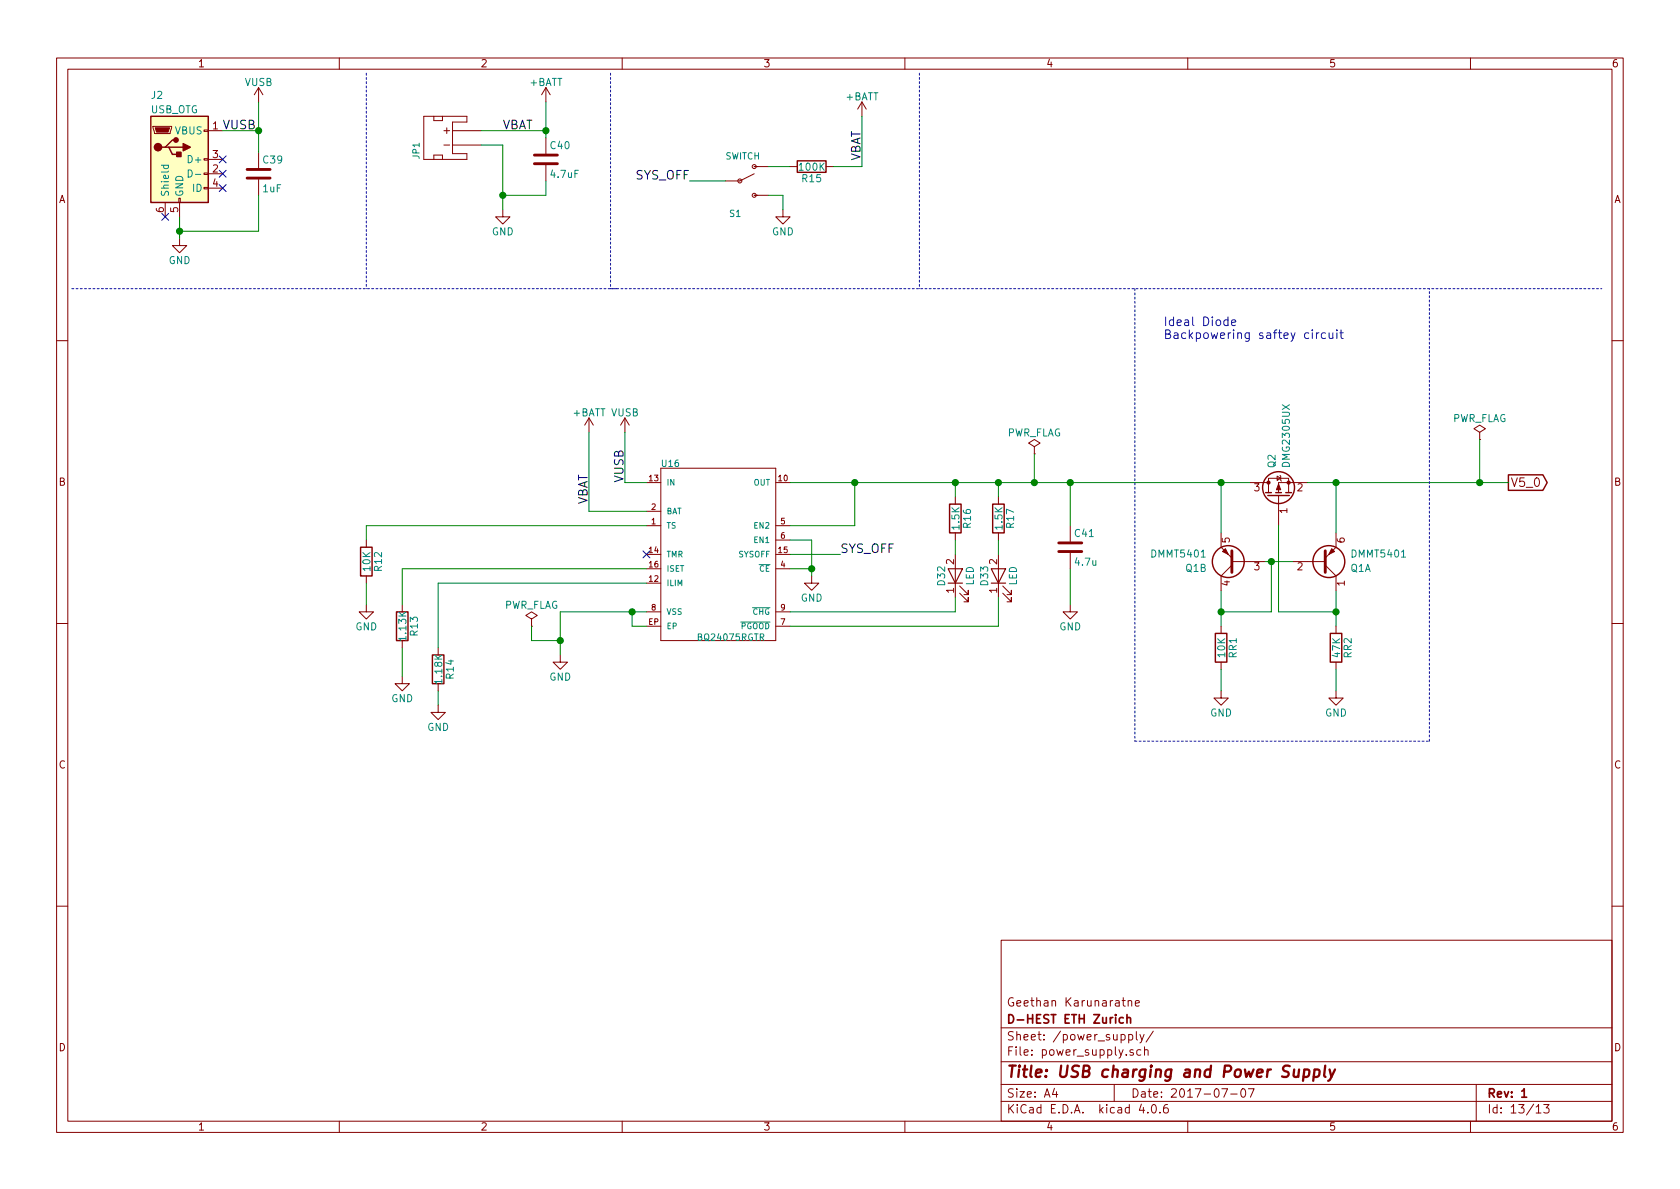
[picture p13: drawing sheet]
EESchema Schematic File Version 2
LIBS:camprj_kicad-rescue
LIBS:power
LIBS:device
LIBS:transistors
LIBS:conn
LIBS:linear
LIBS:regul
LIBS:74xx
LIBS:cmos4000
LIBS:adc-dac
LIBS:memory
LIBS:xilinx
LIBS:microcontrollers
LIBS:dsp
LIBS:microchip
LIBS:analog_switches
LIBS:motorola
LIBS:texas
LIBS:intel
LIBS:audio
LIBS:interface
LIBS:opto
LIBS:105028-1001
LIBS:mynew_lib
LIBS:leptonBreakoutV4
LIBS:_sensors
LIBS:MAX1599
LIBS:TI_battery
LIBS:switches
LIBS:camprj_kicad-cache
EELAYER 25 0
EELAYER END
$Descr A4 11693 8268
encoding utf-8
Sheet 13 13
Title "USB charging and Power Supply"
Date "2017-07-07"
Rev "1"
Comp "D-HEST ETH Zurich"
Comment1 "Geethan Karunaratne"
Comment2 ""
Comment3 ""
Comment4 ""
$EndDescr
$Comp
L SPARKFUN-POWERIC_BQ24075 U16
U 1 1
P 5000 3850
F 0 "U16" H 4600 4460 45  0000 L BNN
F 1 "BQ24075RGTR" H 4850 3250 45  0000 L BNN
F 2 "Myfootprints:QFN-16-1EP_3x3mm_Pitch0.5mm" H 5030 4000 20  0001 C CNN
F 3 "http://www.ti.com/lit/ds/symlink/bq24075.pdf" H 5000 3850 60  0001 C CNN
F 4 "http://eu.mouser.com/ProductDetail/Texas-Instruments/BQ24075RGTR/?qs=sGAEpiMZZMs7zYnFw9eWkqY9KdX9yrFF" H 5000 3850 60  0001 C CNN "Buying Link"
	1    5000 3850
	1    0    0    -1  
$EndComp
$Comp
L USB_OTG J2
U 1 1
P 1250 1100
F 0 "J2" H 1050 1550 50  0000 L CNN
F 1 "USB_OTG" H 1050 1450 50  0000 L CNN
F 2 "Connectors:USB_Micro-B" H 1400 1050 50  0001 C CNN
F 3 "http://www.mouser.com/ds/2/445/629105150521-469306.pdf" H 1400 1050 50  0001 C CNN
F 4 "http://www.mouser.ch/ProductDetail/Wurth-Electronics/629105150521/?qs=a9WhcLg8qCzXiH7kZP8GRQ%3d%3d" H 1250 1100 60  0001 C CNN "Buy Link"
	1    1250 1100
	1    0    0    -1  
$EndComp
$Comp
L SPARKFUN-CONNECTORS_JST_2MM_MALE-RESCUE-camprj_kicad JP1
U 1 1
P 3150 1000
AR Path="/595F4BA7" Ref="JP1"  Part="1" 
AR Path="/595F39B0/595F4BA7" Ref="JP1"  Part="1" 
F 0 "JP1" H 3050 1230 45  0000 L BNN
F 1 "JST_2MM_MALE" H 3150 1000 45  0001 L BNN
F 2 "Connectors_JST:JST_PH_B2B-PH-K_02x2.00mm_Straight" H 3180 1150 20  0001 C CNN
F 3 "http://www.mouser.com/ds/2/564/eCPT-334507.pdf" H 3150 1000 60  0001 C CNN
F 4 "http://www.mouser.ch/ProductDetail/JST-Automotive/BM02B-CPTK-1A-TB/?qs=sGAEpiMZZMs7eK6h2EBtKpZPrn2bvQ1TQstUUrXc%2ftY%3d" H 3150 1000 60  0001 C CNN "Buy Link"
F 5 "https://www.sparkfun.com/products/13813" H 3150 1000 60  0001 C CNN "Battery"
	1    3150 1000
	0    -1   -1   0   
$EndComp
$Comp
L SPARKFUN-ELECTROMECHANICAL_SWITCH-SPDTKIT S1
U 1 1
P 5150 1250
F 0 "S1" H 5075 1000 45  0000 L BNN
F 1 "SWITCH" H 5050 1400 45  0000 L BNN
F 2 "Switches:DPST_TE_SSJ12R04" H 5180 1400 20  0001 C CNN
F 3 "http://www.te.com/commerce/DocumentDelivery/DDEController?Action=srchrtrv&DocNm=1825282&DocType=Customer+Drawing&DocLang=English" H 5150 1250 60  0001 C CNN
F 4 "https://www.digikey.com/product-detail/en/te-connectivity-alcoswitch-switches/1825282-1/450-1635-ND/1308844" H 5150 1250 60  0001 C CNN "Buy Link"
	1    5150 1250
	1    0    0    -1  
$EndComp
$Comp
L C C39
U 1 1
P 1800 1200
F 0 "C39" H 1825 1300 50  0000 L CNN
F 1 "1uF" H 1825 1100 50  0000 L CNN
F 2 "Capacitors_SMD:C_0603_HandSoldering" H 1838 1050 50  0001 C CNN
F 3 "" H 1800 1200 50  0001 C CNN
	1    1800 1200
	1    0    0    -1  
$EndComp
$Comp
L C C40
U 1 1
P 3800 1100
F 0 "C40" H 3825 1200 50  0000 L CNN
F 1 "4.7uF" H 3825 1000 50  0000 L CNN
F 2 "Capacitors_SMD:C_0603_HandSoldering" H 3838 950 50  0001 C CNN
F 3 "" H 3800 1100 50  0001 C CNN
	1    3800 1100
	1    0    0    -1  
$EndComp
$Comp
L R R13
U 1 1
P 2800 4350
F 0 "R13" V 2880 4350 50  0000 C CNN
F 1 "1.13K" V 2800 4350 50  0000 C CNN
F 2 "Resistors_SMD:R_0603_HandSoldering" V 2730 4350 50  0001 C CNN
F 3 "" H 2800 4350 50  0001 C CNN
	1    2800 4350
	1    0    0    -1  
$EndComp
$Comp
L R R12
U 1 1
P 2550 3900
F 0 "R12" V 2630 3900 50  0000 C CNN
F 1 "10K" V 2550 3900 50  0000 C CNN
F 2 "Resistors_SMD:R_0603_HandSoldering" V 2480 3900 50  0001 C CNN
F 3 "" H 2550 3900 50  0001 C CNN
	1    2550 3900
	1    0    0    -1  
$EndComp
$Comp
L R R14
U 1 1
P 3050 4650
F 0 "R14" V 3130 4650 50  0000 C CNN
F 1 "1.18K" V 3050 4650 50  0000 C CNN
F 2 "Resistors_SMD:R_0603_HandSoldering" V 2980 4650 50  0001 C CNN
F 3 "" H 3050 4650 50  0001 C CNN
	1    3050 4650
	1    0    0    -1  
$EndComp
$Comp
L R R15
U 1 1
P 5650 1150
F 0 "R15" V 5730 1150 50  0000 C CNN
F 1 "100K" V 5650 1150 50  0000 C CNN
F 2 "Resistors_SMD:R_0603_HandSoldering" V 5580 1150 50  0001 C CNN
F 3 "" H 5650 1150 50  0001 C CNN
	1    5650 1150
	0    1    1    0   
$EndComp
$Comp
L R R17
U 1 1
P 6950 3600
F 0 "R17" V 7030 3600 50  0000 C CNN
F 1 "1.5K" V 6950 3600 50  0000 C CNN
F 2 "Resistors_SMD:R_0603_HandSoldering" V 6880 3600 50  0001 C CNN
F 3 "" H 6950 3600 50  0001 C CNN
	1    6950 3600
	1    0    0    -1  
$EndComp
$Comp
L R R16
U 1 1
P 6650 3600
F 0 "R16" V 6730 3600 50  0000 C CNN
F 1 "1.5K" V 6650 3600 50  0000 C CNN
F 2 "Resistors_SMD:R_0603_HandSoldering" V 6580 3600 50  0001 C CNN
F 3 "" H 6650 3600 50  0001 C CNN
	1    6650 3600
	1    0    0    -1  
$EndComp
$Comp
L GND #PWR065
U 1 1
P 1250 1650
F 0 "#PWR065" H 1250 1400 50  0001 C CNN
F 1 "GND" H 1250 1500 50  0000 C CNN
F 2 "" H 1250 1650 50  0001 C CNN
F 3 "" H 1250 1650 50  0001 C CNN
	1    1250 1650
	1    0    0    -1  
$EndComp
$Comp
L GND #PWR066
U 1 1
P 3500 1450
F 0 "#PWR066" H 3500 1200 50  0001 C CNN
F 1 "GND" H 3500 1300 50  0000 C CNN
F 2 "" H 3500 1450 50  0001 C CNN
F 3 "" H 3500 1450 50  0001 C CNN
	1    3500 1450
	1    0    0    -1  
$EndComp
$Comp
L GND #PWR067
U 1 1
P 2800 4700
F 0 "#PWR067" H 2800 4450 50  0001 C CNN
F 1 "GND" H 2800 4550 50  0000 C CNN
F 2 "" H 2800 4700 50  0001 C CNN
F 3 "" H 2800 4700 50  0001 C CNN
	1    2800 4700
	1    0    0    -1  
$EndComp
$Comp
L GND #PWR068
U 1 1
P 3050 4900
F 0 "#PWR068" H 3050 4650 50  0001 C CNN
F 1 "GND" H 3050 4750 50  0000 C CNN
F 2 "" H 3050 4900 50  0001 C CNN
F 3 "" H 3050 4900 50  0001 C CNN
	1    3050 4900
	1    0    0    -1  
$EndComp
$Comp
L GND #PWR069
U 1 1
P 5650 4000
F 0 "#PWR069" H 5650 3750 50  0001 C CNN
F 1 "GND" H 5650 3850 50  0000 C CNN
F 2 "" H 5650 4000 50  0001 C CNN
F 3 "" H 5650 4000 50  0001 C CNN
	1    5650 4000
	1    0    0    -1  
$EndComp
$Comp
L GND #PWR070
U 1 1
P 5450 1450
F 0 "#PWR070" H 5450 1200 50  0001 C CNN
F 1 "GND" H 5450 1300 50  0000 C CNN
F 2 "" H 5450 1450 50  0001 C CNN
F 3 "" H 5450 1450 50  0001 C CNN
	1    5450 1450
	1    0    0    -1  
$EndComp
$Comp
L GND #PWR071
U 1 1
P 2550 4200
F 0 "#PWR071" H 2550 3950 50  0001 C CNN
F 1 "GND" H 2550 4050 50  0000 C CNN
F 2 "" H 2550 4200 50  0001 C CNN
F 3 "" H 2550 4200 50  0001 C CNN
	1    2550 4200
	1    0    0    -1  
$EndComp
$Comp
L GND #PWR072
U 1 1
P 3900 4550
F 0 "#PWR072" H 3900 4300 50  0001 C CNN
F 1 "GND" H 3900 4400 50  0000 C CNN
F 2 "" H 3900 4550 50  0001 C CNN
F 3 "" H 3900 4550 50  0001 C CNN
	1    3900 4550
	1    0    0    -1  
$EndComp
$Comp
L LED D33
U 1 1
P 6950 4000
F 0 "D33" H 6950 4100 50  0000 C CNN
F 1 "LED" H 6950 3900 50  0000 C CNN
F 2 "LEDs:LED_PLCC-2" H 6950 4000 50  0001 C CNN
F 3 "" H 6950 4000 50  0001 C CNN
	1    6950 4000
	0    -1   -1   0   
$EndComp
$Comp
L LED D32
U 1 1
P 6650 4000
F 0 "D32" H 6650 4100 50  0000 C CNN
F 1 "LED" H 6650 3900 50  0000 C CNN
F 2 "LEDs:LED_PLCC-2" H 6650 4000 50  0001 C CNN
F 3 "" H 6650 4000 50  0001 C CNN
	1    6650 4000
	0    -1   -1   0   
$EndComp
NoConn ~ 1550 1100
NoConn ~ 1550 1200
NoConn ~ 1550 1300
NoConn ~ 1150 1500
$Comp
L +BATT #PWR073
U 1 1
P 6000 800
F 0 "#PWR073" H 6000 650 50  0001 C CNN
F 1 "+BATT" H 6000 940 50  0000 C CNN
F 2 "" H 6000 800 50  0001 C CNN
F 3 "" H 6000 800 50  0001 C CNN
	1    6000 800 
	1    0    0    -1  
$EndComp
Text Label 4800 1250 2    60   ~ 0
SYS_OFF
Text Label 5850 3850 0    60   ~ 0
SYS_OFF
NoConn ~ 4500 3850
$Comp
L GND #PWR074
U 1 1
P 7450 4200
F 0 "#PWR074" H 7450 3950 50  0001 C CNN
F 1 "GND" H 7450 4050 50  0000 C CNN
F 2 "" H 7450 4200 50  0001 C CNN
F 3 "" H 7450 4200 50  0001 C CNN
	1    7450 4200
	1    0    0    -1  
$EndComp
$Comp
L C C41
U 1 1
P 7450 3800
F 0 "C41" H 7475 3900 50  0000 L CNN
F 1 "4.7u" H 7475 3700 50  0000 L CNN
F 2 "Capacitors_SMD:C_0603_HandSoldering" H 7488 3650 50  0001 C CNN
F 3 "" H 7450 3800 50  0001 C CNN
	1    7450 3800
	1    0    0    -1  
$EndComp
Text GLabel 10500 3350 2    60   Output ~ 0
V5_0
$Comp
L PWR_FLAG #FLG075
U 1 1
P 3700 4350
F 0 "#FLG075" H 3700 4425 50  0001 C CNN
F 1 "PWR_FLAG" H 3700 4500 50  0000 C CNN
F 2 "" H 3700 4350 50  0001 C CNN
F 3 "" H 3700 4350 50  0001 C CNN
	1    3700 4350
	1    0    0    -1  
$EndComp
$Comp
L PWR_FLAG #FLG076
U 1 1
P 7200 3150
F 0 "#FLG076" H 7200 3225 50  0001 C CNN
F 1 "PWR_FLAG" H 7200 3300 50  0000 C CNN
F 2 "" H 7200 3150 50  0001 C CNN
F 3 "" H 7200 3150 50  0001 C CNN
	1    7200 3150
	1    0    0    -1  
$EndComp
Text Label 3500 900  0    60   ~ 0
VBAT
Text Label 4100 3500 1    60   ~ 0
VBAT
Text Label 1550 900  0    60   ~ 0
VUSB
$Comp
L VUSB #PWR077
U 1 1
P 1800 700
F 0 "#PWR077" H 1800 550 50  0001 C CNN
F 1 "VUSB" H 1800 840 50  0000 C CNN
F 2 "" H 1800 700 50  0001 C CNN
F 3 "" H 1800 700 50  0001 C CNN
	1    1800 700 
	1    0    0    -1  
$EndComp
$Comp
L VUSB #PWR078
U 1 1
P 4350 3000
F 0 "#PWR078" H 4350 2850 50  0001 C CNN
F 1 "VUSB" H 4350 3140 50  0000 C CNN
F 2 "" H 4350 3000 50  0001 C CNN
F 3 "" H 4350 3000 50  0001 C CNN
	1    4350 3000
	1    0    0    -1  
$EndComp
$Comp
L +BATT #PWR079
U 1 1
P 4100 3000
F 0 "#PWR079" H 4100 2850 50  0001 C CNN
F 1 "+BATT" H 4100 3140 50  0000 C CNN
F 2 "" H 4100 3000 50  0001 C CNN
F 3 "" H 4100 3000 50  0001 C CNN
	1    4100 3000
	1    0    0    -1  
$EndComp
Wire Wire Line
	1550 900  1800 900 
Wire Wire Line
	1800 700  1800 1050
Wire Wire Line
	1250 1500 1250 1650
Wire Wire Line
	3350 900  3800 900 
Wire Wire Line
	3800 700  3800 950 
Wire Wire Line
	3350 1000 3500 1000
Wire Wire Line
	3500 1000 3500 1450
Wire Wire Line
	5350 1150 5500 1150
Wire Wire Line
	5800 1150 6000 1150
Wire Wire Line
	6000 1150 6000 800 
Wire Wire Line
	5350 1350 5450 1350
Wire Wire Line
	5450 1350 5450 1450
Wire Wire Line
	5050 1250 4800 1250
Wire Wire Line
	5500 3850 5850 3850
Wire Wire Line
	4350 3000 4350 3350
Wire Wire Line
	4350 3350 4500 3350
Wire Wire Line
	4100 3000 4100 3550
Wire Wire Line
	4100 3550 4500 3550
Connection ~ 3800 900 
Wire Wire Line
	3800 1250 3800 1350
Wire Wire Line
	3800 1350 3500 1350
Connection ~ 3500 1350
Connection ~ 1800 900 
Wire Wire Line
	1800 1350 1800 1600
Wire Wire Line
	1800 1600 1250 1600
Connection ~ 1250 1600
Wire Notes Line
	500  2000 11150 2000
Wire Notes Line
	2550 500  2550 2000
Wire Notes Line
	4250 500  4250 2000
Wire Notes Line
	4250 2000 4300 2000
Wire Wire Line
	2550 3650 4500 3650
Wire Wire Line
	2550 3750 2550 3650
Wire Wire Line
	2550 4200 2550 4050
Wire Wire Line
	2800 3950 4500 3950
Wire Wire Line
	2800 3950 2800 4200
Wire Wire Line
	2800 4500 2800 4700
Wire Wire Line
	3050 4050 4500 4050
Wire Wire Line
	3050 4050 3050 4500
Wire Wire Line
	3050 4800 3050 4900
Wire Wire Line
	3900 4250 4500 4250
Wire Wire Line
	3900 4250 3900 4550
Wire Wire Line
	4500 4350 4400 4350
Wire Wire Line
	4400 4350 4400 4250
Connection ~ 4400 4250
Wire Wire Line
	5500 3750 5650 3750
Wire Wire Line
	5650 3750 5650 4000
Wire Wire Line
	5650 3950 5500 3950
Connection ~ 5650 3950
Wire Wire Line
	5500 3350 8700 3350
Wire Wire Line
	5500 3650 5950 3650
Wire Wire Line
	5950 3650 5950 3350
Connection ~ 5950 3350
Wire Wire Line
	6650 3450 6650 3350
Connection ~ 6650 3350
Wire Wire Line
	6950 3450 6950 3350
Connection ~ 6950 3350
Wire Wire Line
	6650 4150 6650 4250
Wire Wire Line
	6650 4250 5500 4250
Wire Wire Line
	6650 3850 6650 3750
Wire Wire Line
	6950 3750 6950 3850
Wire Wire Line
	6950 4150 6950 4350
Wire Wire Line
	6950 4350 5500 4350
Wire Notes Line
	6400 500  6400 2000
Wire Wire Line
	7450 3350 7450 3650
Wire Wire Line
	7450 3950 7450 4200
Wire Wire Line
	3700 4350 3700 4450
Wire Wire Line
	3700 4450 3900 4450
Connection ~ 3900 4450
Wire Wire Line
	7200 3150 7200 3350
Connection ~ 7200 3350
$Comp
L +BATT #PWR080
U 1 1
P 3800 700
F 0 "#PWR080" H 3800 550 50  0001 C CNN
F 1 "+BATT" H 3800 840 50  0000 C CNN
F 2 "" H 3800 700 50  0001 C CNN
F 3 "" H 3800 700 50  0001 C CNN
	1    3800 700 
	1    0    0    -1  
$EndComp
Text Label 4350 3350 1    60   ~ 0
VUSB
Text Label 6000 900  3    60   ~ 0
VBAT
$Comp
L Q_PMOS_GSD Q2
U 1 1
P 8900 3450
F 0 "Q2" H 9100 3500 50  0000 L CNN
F 1 "DMG2305UX" H 9100 3400 50  0000 L CNN
F 2 "TO_SOT_Packages_SMD:SOT-23" H 9100 3550 50  0001 C CNN
F 3 "https://www.diodes.com/assets/Datasheets/DMG2305UX.pdf" H 8900 3450 50  0001 C CNN
F 4 "http://www.mouser.ch/ProductDetail/Diodes-Incorporated/DMG2305UX-13/?qs=L1DZKBg7t5Hgw5KN3G2IRg==" H 8900 3450 60  0001 C CNN "Buy Link"
	1    8900 3450
	0    -1   -1   0   
$EndComp
Wire Wire Line
	9100 3350 10500 3350
Wire Wire Line
	8500 3700 8500 3350
Wire Wire Line
	9300 3700 9300 3350
Connection ~ 9300 3350
Wire Wire Line
	8800 3900 9000 3900
Wire Wire Line
	8850 3900 8850 4250
Wire Wire Line
	8850 4250 8500 4250
Wire Wire Line
	8500 4100 8500 4350
Connection ~ 8850 3900
Wire Wire Line
	8900 3650 8900 4250
Wire Wire Line
	8900 4250 9300 4250
Wire Wire Line
	9300 4100 9300 4350
$Comp
L R RR1
U 1 1
P 8500 4500
F 0 "RR1" V 8580 4500 50  0000 C CNN
F 1 "10K" V 8500 4500 50  0000 C CNN
F 2 "Resistors_SMD:R_0603_HandSoldering" V 8430 4500 50  0001 C CNN
F 3 "" H 8500 4500 50  0001 C CNN
	1    8500 4500
	1    0    0    -1  
$EndComp
$Comp
L R RR2
U 1 1
P 9300 4500
F 0 "RR2" V 9380 4500 50  0000 C CNN
F 1 "47K" V 9300 4500 50  0000 C CNN
F 2 "Resistors_SMD:R_0603_HandSoldering" V 9230 4500 50  0001 C CNN
F 3 "" H 9300 4500 50  0001 C CNN
	1    9300 4500
	1    0    0    -1  
$EndComp
Connection ~ 8500 4250
Connection ~ 9300 4250
$Comp
L GND #PWR081
U 1 1
P 8500 4800
F 0 "#PWR081" H 8500 4550 50  0001 C CNN
F 1 "GND" H 8500 4650 50  0000 C CNN
F 2 "" H 8500 4800 50  0001 C CNN
F 3 "" H 8500 4800 50  0001 C CNN
	1    8500 4800
	1    0    0    -1  
$EndComp
$Comp
L GND #PWR082
U 1 1
P 9300 4800
F 0 "#PWR082" H 9300 4550 50  0001 C CNN
F 1 "GND" H 9300 4650 50  0000 C CNN
F 2 "" H 9300 4800 50  0001 C CNN
F 3 "" H 9300 4800 50  0001 C CNN
	1    9300 4800
	1    0    0    -1  
$EndComp
Wire Wire Line
	8500 4650 8500 4800
Wire Wire Line
	9300 4650 9300 4800
$Comp
L PWR_FLAG #FLG083
U 1 1
P 10300 3050
F 0 "#FLG083" H 10300 3125 50  0001 C CNN
F 1 "PWR_FLAG" H 10300 3200 50  0000 C CNN
F 2 "" H 10300 3050 50  0001 C CNN
F 3 "" H 10300 3050 50  0001 C CNN
	1    10300 3050
	1    0    0    -1  
$EndComp
Wire Wire Line
	10300 3050 10300 3350
Connection ~ 10300 3350
Connection ~ 8500 3350
Connection ~ 7450 3350
Wire Notes Line
	7900 2000 7900 5150
Wire Notes Line
	7900 5150 9950 5150
Wire Notes Line
	9950 5150 9950 2000
Text Notes 8100 2350 0    60   ~ 0
Ideal Diode\nBackpowering saftey circuit\n
$Comp
L DMMT5401 Q1
U 2 1
P 8600 3900
F 0 "Q1" H 8800 3950 50  0000 L CNN
F 1 "DMMT5401" H 8800 3850 50  0000 L CNN
F 2 "TO_SOT_Packages_SMD:SOT-23-6_Handsoldering" H 8800 4000 50  0001 C CNN
F 3 "https://www.diodes.com/assets/Datasheets/ds30437.pdf" H 8800 3950 50  0001 C CNN
F 4 "http://www.mouser.ch/ProductDetail/Diodes-Incorporated/DMMT5401-7-F/?qs=hiZRsJxw0h3f7LzTPwvEFQ==" H 8900 4050 60  0001 C CNN "Buy Link"
	2    8600 3900
	-1   0    0    1   
$EndComp
$Comp
L DMMT5401 Q1
U 1 1
P 9200 3900
F 0 "Q1" H 9400 3950 50  0000 L CNN
F 1 "DMMT5401" H 9400 3850 50  0000 L CNN
F 2 "TO_SOT_Packages_SMD:SOT-23-6_Handsoldering" H 9400 4000 50  0001 C CNN
F 3 "https://www.diodes.com/assets/Datasheets/ds30437.pdf" H 9400 3950 50  0001 C CNN
F 4 "http://www.mouser.ch/ProductDetail/Diodes-Incorporated/DMMT5401-7-F/?qs=hiZRsJxw0h3f7LzTPwvEFQ==" H 9500 4050 60  0001 C CNN "Buy Link"
	1    9200 3900
	1    0    0    1   
$EndComp
$EndSCHEMATC
